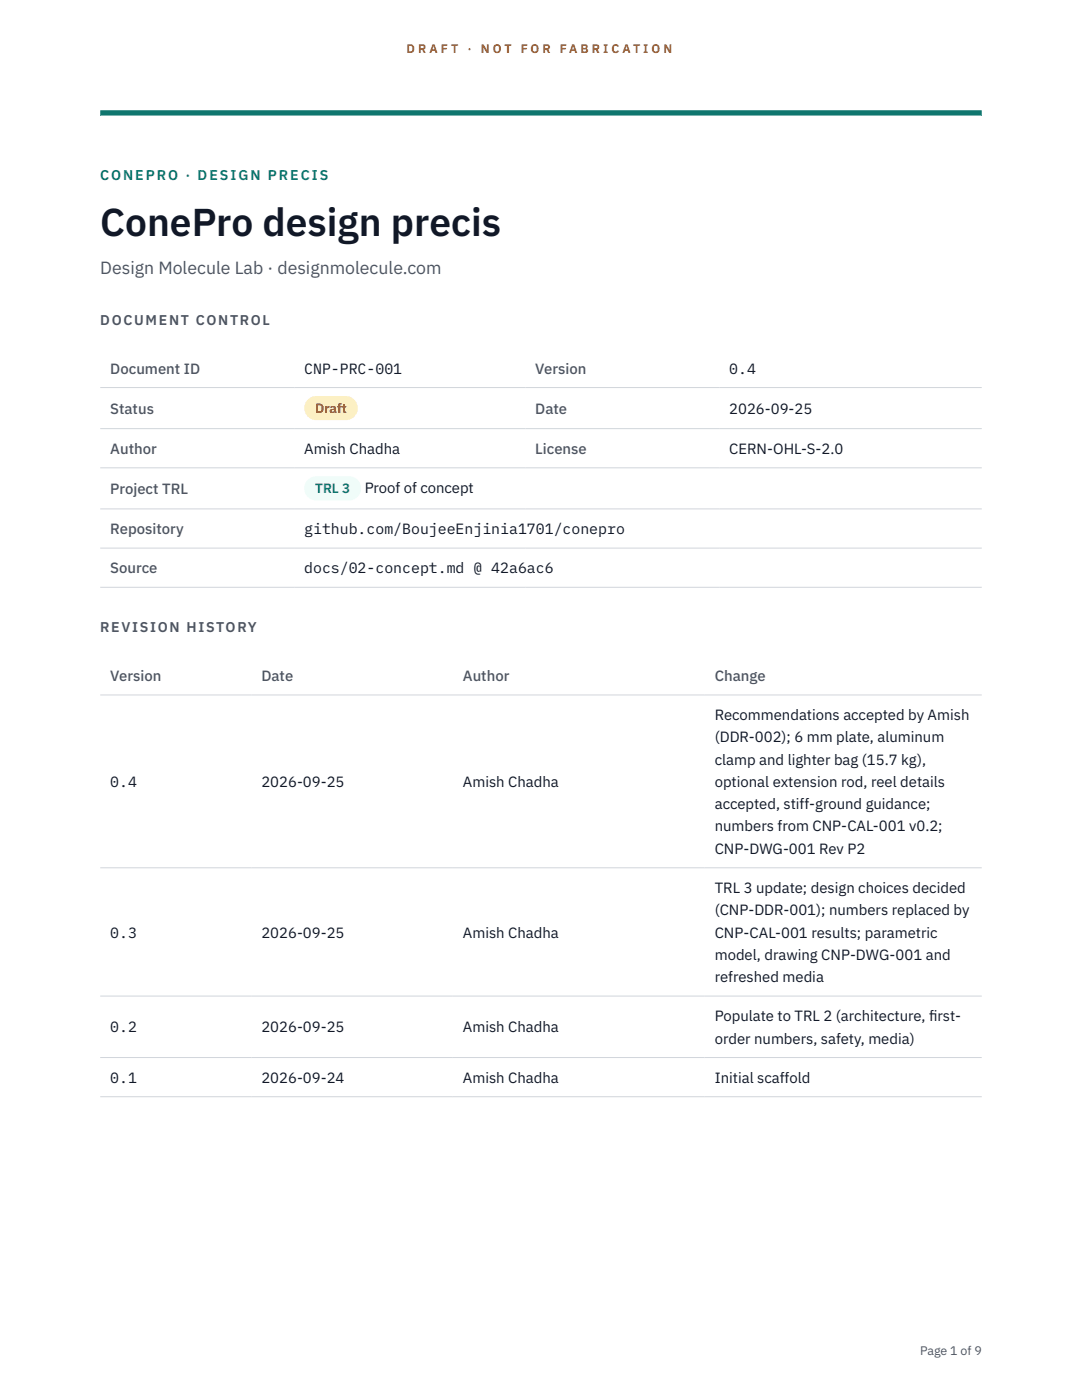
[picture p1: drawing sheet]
<svg xmlns="http://www.w3.org/2000/svg" width="216mm" height="279mm" viewBox="0 0 216 279" stroke-linecap="round" stroke-linejoin="round" font-family="sans-serif">
<defs><g id="words">
<text font-size="7.8" fill="#111827" x="20" y="47.1">ConePro design precis</text>
<text font-size="3.5" fill="#4b5563" x="20" y="54.6">Design Molecule Lab · designmolecule.com</text>
<g font-size="3" fill="#4b5563">
<text x="22" y="74.5">Document ID</text>
<text x="106.8" y="74.5">Version</text>
<text x="22" y="82.6">Status</text>
<text x="106.8" y="82.6">Date</text>
<text x="22" y="90.6">Author</text>
<text x="106.8" y="90.6">License</text>
<text x="22" y="98.6">Project TRL</text>
<text x="22" y="106.6">Repository</text>
<text x="22" y="114.4">Source</text>
<text x="22" y="135.9">Version</text>
<text x="52.2" y="135.9">Date</text>
<text x="92.4" y="135.9">Author</text>
<text x="142.6" y="135.9">Change</text>
</g>
<g font-size="3" fill="#111827">
<text x="60.7" y="74.5">CNP-PRC-001</text>
<text x="145.5" y="74.5">0.4</text>
<text x="145.5" y="82.6">2026-09-25</text>
<text x="60.7" y="90.6">Amish Chadha</text>
<text x="145.5" y="90.6">CERN-OHL-S-2.0</text>
<text x="72.8" y="98.5">Proof of concept</text>
<text x="60.7" y="106.6">github.com/BoujeeEnjinia1701/conepro</text>
<text x="60.7" y="114.4">docs/02-concept.md @ 42a6ac6</text>
<text x="142.6" y="143.7">Recommendations accepted by Amish</text>
<text x="142.6" y="148.2">(DDR-002); 6 mm plate, aluminum</text>
<text x="142.6" y="152.6">clamp and lighter bag (15.7 kg),</text>
<text x="22" y="157.1">0.4</text>
<text x="52.2" y="157.1">2026-09-25</text>
<text x="92.4" y="157.1">Amish Chadha</text>
<text x="142.6" y="157.1">optional extension rod, reel details</text>
<text x="142.6" y="161.5">accepted, stiff-ground guidance;</text>
<text x="142.6" y="165.9">numbers from CNP-CAL-001 v0.2;</text>
<text x="142.6" y="170.4">CNP-DWG-001 Rev P2</text>
<text x="142.6" y="178.2">TRL 3 update; design choices decided</text>
<text x="142.6" y="182.7">(CNP-DDR-001); numbers replaced by</text>
<text x="22" y="187.1">0.3</text>
<text x="52.2" y="187.1">2026-09-25</text>
<text x="92.4" y="187.1">Amish Chadha</text>
<text x="142.6" y="187.1">CNP-CAL-001 results; parametric</text>
<text x="142.6" y="191.5">model, drawing CNP-DWG-001 and</text>
<text x="142.6" y="196">refreshed media</text>
<text x="142.6" y="203.8">Populate to TRL 2 (architecture, f</text>
<text x="185.4" y="203.8">irst-</text>
<text x="22" y="206">0.2</text>
<text x="52.2" y="206">2026-09-25</text>
<text x="92.4" y="206">Amish Chadha</text>
<text x="142.6" y="208.3">order numbers, safety, media)</text>
<text x="22" y="216.1">0.1</text>
<text x="52.2" y="216.1">2026-09-24</text>
<text x="92.4" y="216.1">Amish Chadha</text>
<text x="142.6" y="216.1">Initial scaffold</text>
</g>
<text font-size="2.8" fill="#0f766e" x="20" y="36">CONEPRO · DESIGN PRECIS</text>
<g font-size="2.8" fill="#4b5563">
<text x="20" y="64.8">DOCUMENT CONTROL</text>
<text x="20" y="126.2">REVISION HISTORY</text>
</g>
<text font-size="2.7" fill="#92400e" x="62.9" y="82.5">Draft</text>
<text font-size="2.7" fill="#0f766e" x="62.9" y="98.5">TRL 3</text>
<g font-size="2.5" fill="#b45309">
<text x="81.1" y="10.5">D R A F T</text>
<text x="93.3" y="10.5">·</text>
<text x="95.9" y="10.5">N O T</text>
<text x="103.9" y="10.5">F O R</text>
<text x="111.7" y="10.5">F A B R I C A T I O N</text>
</g>
<text font-size="2.5" fill="#4b5563" x="183.6" y="270.3">Page 1 of 9</text>
</g></defs>
<path d="M20 23.1h175.9zM20 22h175.9v1.1h-175.9z" fill-rule="evenodd" fill="#0f766e"/>
<path d="M20 77.3h175.9M20 85.5h175.9M20 93.4h175.9M20 101.6h175.9M20 109.4h175.9M20 117.2h175.9M20 138.7h175.9M20 173.2h175.9M20 198.8h175.9M20 211.1h175.9M20 218.9h175.9" fill="none" stroke="#d1d5db" stroke-width=".2"/>
<path d="M60.7 79h10.7v4.9h-10.7z" fill="#fef3c7"/>
<path d="M60.7 95.1h11.4v4.8h-11.4z" fill="#f0fdfa"/>
<use href="#words"/>
</svg>
